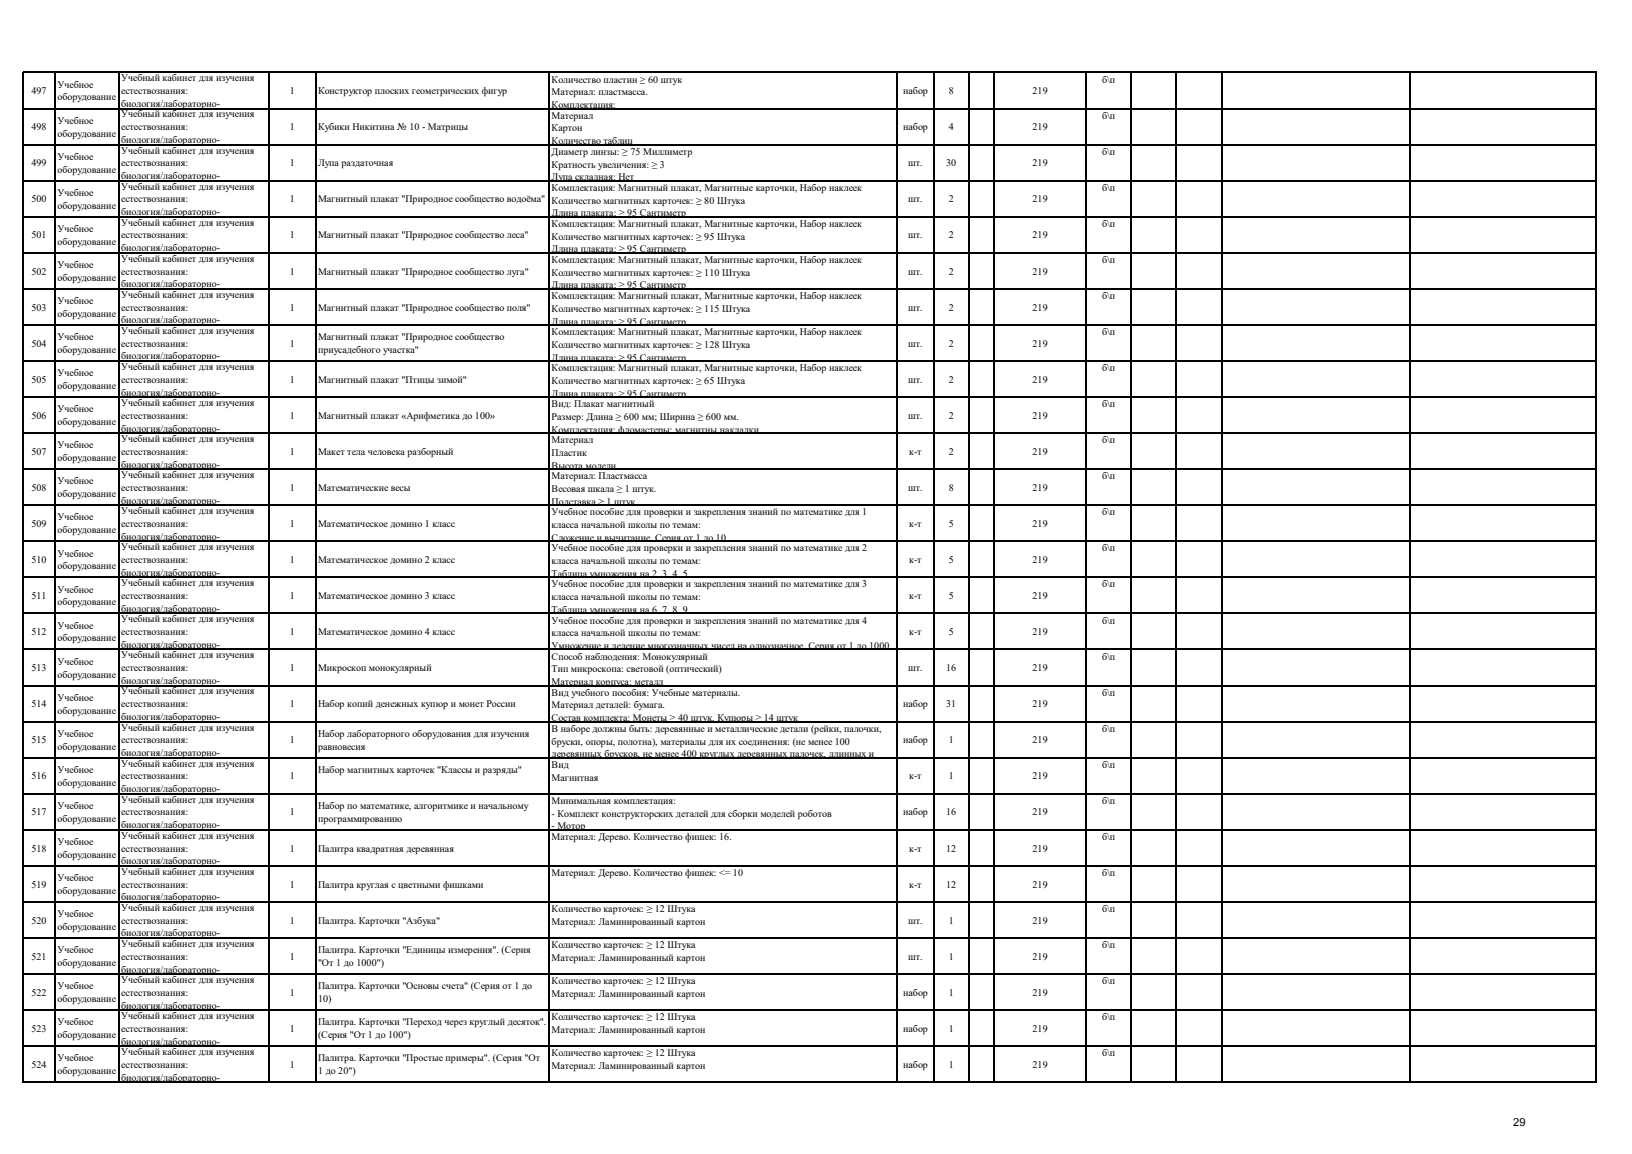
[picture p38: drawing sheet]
<svg xmlns="http://www.w3.org/2000/svg" width="297mm" height="210mm" viewBox="0 0 297 210" stroke-linecap="round" stroke-linejoin="round" font-family="sans-serif">
<defs><g id="words">
<text font-size="2" x="275.4" y="205">29</text>
<g font-size="1.8">
<text x="5.7" y="17.1">497</text>
<text x="10.5" y="16">Учебное</text>
<text x="22.1" y="14.8">Учебный кабинет для изучения</text>
<text x="22.1" y="17.1">естествознания:</text>
<text x="52.8" y="17.1">1</text>
<text x="57.9" y="17.1">Конструктор плоских геометрических фигур</text>
<text x="100.4" y="15">Количество пластин ≥ 60 штук</text>
<text x="100.4" y="17.4">Материал: пластмасса.</text>
<text x="164.4" y="17.1">набор</text>
<text x="172.7" y="17.1">8</text>
<text x="187.9" y="17.1">219</text>
<text x="200.6" y="15">б\п</text>
<text x="5.7" y="23.7">498</text>
<text x="10.5" y="18.3">оборудование</text>
<text x="10.5" y="22.5">Учебное</text>
<text x="22.1" y="19.5">биология/лабораторно-</text>
<text x="22.1" y="21.4">Учебный кабинет для изучения</text>
<text x="22.1" y="23.7">естествознания:</text>
<text x="52.8" y="23.7">1</text>
<text x="57.9" y="23.7">Кубики Никитина № 10 - Матрицы</text>
<text x="100.4" y="19.7">Комплектация:</text>
<text x="100.4" y="21.6">Материал</text>
<text x="100.4" y="23.9">Картон</text>
<text x="164.4" y="23.7">набор</text>
<text x="172.7" y="23.7">4</text>
<text x="187.9" y="23.7">219</text>
<text x="200.6" y="21.6">б\п</text>
<text x="10.5" y="24.9">оборудование</text>
<text x="10.5" y="29.1">Учебное</text>
<text x="22.1" y="26">биология/лабораторно-</text>
<text x="22.1" y="27.9">Учебный кабинет для изучения</text>
<text x="100.4" y="26.3">Количество таблиц</text>
<text x="100.4" y="28.2">Диаметр линзы: ≥ 75 Миллиметр</text>
<text x="200.6" y="28.2">б\п</text>
<text x="5.7" y="30.3">499</text>
<text x="10.5" y="31.4">оборудование</text>
<text x="10.5" y="35.7">Учебное</text>
<text x="22.1" y="30.3">естествознания:</text>
<text x="22.1" y="32.6">биология/лабораторно-</text>
<text x="22.1" y="34.5">Учебный кабинет для изучения</text>
<text x="52.8" y="30.3">1</text>
<text x="57.9" y="30.3">Лупа раздаточная</text>
<text x="100.4" y="30.5">Кратность увеличения: ≥ 3</text>
<text x="100.4" y="32.8">Лупа складная: Нет</text>
<text x="100.4" y="34.7">Комплектация: Магнитный плакат, Магнитные карточки, Набор наклеек</text>
<text x="165.3" y="30.3">шт.</text>
<text x="172.2" y="30.3">30</text>
<text x="187.9" y="30.3">219</text>
<text x="200.6" y="34.7">б\п</text>
<text x="5.7" y="36.8">500</text>
<text x="10.5" y="38">оборудование</text>
<text x="22.1" y="36.8">естествознания:</text>
<text x="22.1" y="39.2">биология/лабораторно-</text>
<text x="22.1" y="41.1">Учебный кабинет для изучения</text>
<text x="52.8" y="36.8">1</text>
<text x="57.9" y="36.8">Магнитный плакат &quot;Природное сообщество водоёма&quot;</text>
<text x="100.4" y="37">Количество магнитных карточек: ≥ 80 Штука</text>
<text x="100.4" y="39.4">Длина плаката: ≥ 95 Сантиметр</text>
<text x="100.4" y="41.3">Комплектация: Магнитный плакат, Магнитные карточки, Набор наклеек</text>
<text x="165.3" y="36.8">шт.</text>
<text x="172.7" y="36.8">2</text>
<text x="187.9" y="36.8">219</text>
<text x="200.6" y="41.3">б\п</text>
<text x="5.7" y="43.4">501</text>
<text x="10.5" y="42.2">Учебное</text>
<text x="10.5" y="44.5">оборудование</text>
<text x="22.1" y="43.4">естествознания:</text>
<text x="22.1" y="45.7">биология/лабораторно-</text>
<text x="22.1" y="47.6">Учебный кабинет для изучения</text>
<text x="52.8" y="43.4">1</text>
<text x="57.9" y="43.4">Магнитный плакат &quot;Природное сообщество леса&quot;</text>
<text x="100.4" y="43.6">Количество магнитных карточек: ≥ 95 Штука</text>
<text x="100.4" y="45.9">Длина плаката: ≥ 95 Сантиметр</text>
<text x="100.4" y="47.8">Комплектация: Магнитный плакат, Магнитные карточки, Набор наклеек</text>
<text x="165.3" y="43.4">шт.</text>
<text x="172.7" y="43.4">2</text>
<text x="187.9" y="43.4">219</text>
<text x="200.6" y="47.8">б\п</text>
<text x="5.7" y="50">502</text>
<text x="10.5" y="48.8">Учебное</text>
<text x="10.5" y="51.1">оборудование</text>
<text x="22.1" y="50">естествознания:</text>
<text x="22.1" y="52.3">биология/лабораторно-</text>
<text x="52.8" y="50">1</text>
<text x="57.9" y="50">Магнитный плакат &quot;Природное сообщество луга&quot;</text>
<text x="100.4" y="50.2">Количество магнитных карточек: ≥ 110 Штука</text>
<text x="100.4" y="52.5">Длина плаката: ≥ 95 Сантиметр</text>
<text x="165.3" y="50">шт.</text>
<text x="172.7" y="50">2</text>
<text x="187.9" y="50">219</text>
<text x="5.7" y="56.5">503</text>
<text x="10.5" y="55.3">Учебное</text>
<text x="10.5" y="57.7">оборудование</text>
<text x="22.1" y="54.2">Учебный кабинет для изучения</text>
<text x="22.1" y="56.5">естествознания:</text>
<text x="22.1" y="58.9">биология/лабораторно-</text>
<text x="52.8" y="56.5">1</text>
<text x="57.9" y="56.5">Магнитный плакат &quot;Природное сообщество поля&quot;</text>
<text x="100.4" y="54.4">Комплектация: Магнитный плакат, Магнитные карточки, Набор наклеек</text>
<text x="100.4" y="56.7">Количество магнитных карточек: ≥ 115 Штука</text>
<text x="100.4" y="59.1">Длина плаката: ≥ 95 Сантиметр</text>
<text x="165.3" y="56.5">шт.</text>
<text x="172.7" y="56.5">2</text>
<text x="187.9" y="56.5">219</text>
<text x="200.6" y="54.4">б\п</text>
<text x="5.7" y="63.1">504</text>
<text x="10.5" y="61.9">Учебное</text>
<text x="10.5" y="64.2">оборудование</text>
<text x="22.1" y="60.8">Учебный кабинет для изучения</text>
<text x="22.1" y="63.1">естествознания:</text>
<text x="22.1" y="65.4">биология/лабораторно-</text>
<text x="52.8" y="63.1">1</text>
<text x="57.9" y="61.9">Магнитный плакат &quot;Природное сообщество</text>
<text x="57.9" y="64.2">приусадебного участка&quot;</text>
<text x="100.4" y="61">Комплектация: Магнитный плакат, Магнитные карточки, Набор наклеек</text>
<text x="100.4" y="63.3">Количество магнитных карточек: ≥ 128 Штука</text>
<text x="100.4" y="65.6">Длина плаката: ≥ 95 Сантиметр</text>
<text x="165.3" y="63.1">шт.</text>
<text x="172.7" y="63.1">2</text>
<text x="187.9" y="63.1">219</text>
<text x="200.6" y="61">б\п</text>
<text x="5.7" y="69.7">505</text>
<text x="10.5" y="68.5">Учебное</text>
<text x="10.5" y="70.8">оборудование</text>
<text x="22.1" y="67.3">Учебный кабинет для изучения</text>
<text x="22.1" y="69.7">естествознания:</text>
<text x="22.1" y="72">биология/лабораторно-</text>
<text x="52.8" y="69.7">1</text>
<text x="57.9" y="69.7">Магнитный плакат &quot;Птицы зимой&quot;</text>
<text x="100.4" y="67.5">Комплектация: Магнитный плакат, Магнитные карточки, Набор наклеек</text>
<text x="100.4" y="69.9">Количество магнитных карточек: ≥ 65 Штука</text>
<text x="165.3" y="69.7">шт.</text>
<text x="172.7" y="69.7">2</text>
<text x="187.9" y="69.7">219</text>
<text x="200.6" y="67.5">б\п</text>
<text x="5.7" y="76.2">506</text>
<text x="10.5" y="75">Учебное</text>
<text x="10.5" y="77.4">оборудование</text>
<text x="22.1" y="73.9">Учебный кабинет для изучения</text>
<text x="22.1" y="76.2">естествознания:</text>
<text x="52.8" y="76.2">1</text>
<text x="57.9" y="76.2">Магнитный плакат «Арифметика до 100»</text>
<text x="100.4" y="72.2">Длина плаката: ≥ 95 Сантиметр</text>
<text x="100.4" y="74.1">Вид: Плакат магнитный</text>
<text x="100.4" y="76.4">Размер: Длина ≥ 600 мм; Ширина ≥ 600 мм.</text>
<text x="165.3" y="76.2">шт.</text>
<text x="172.7" y="76.2">2</text>
<text x="187.9" y="76.2">219</text>
<text x="200.6" y="74.1">б\п</text>
<text x="5.7" y="82.8">507</text>
<text x="10.5" y="81.6">Учебное</text>
<text x="10.5" y="83.9">оборудование</text>
<text x="22.1" y="78.5">биология/лабораторно-</text>
<text x="22.1" y="80.5">Учебный кабинет для изучения</text>
<text x="22.1" y="82.8">естествознания:</text>
<text x="52.8" y="82.8">1</text>
<text x="57.9" y="82.8">Макет тела человека разборный</text>
<text x="100.4" y="78.8">Комплектация: фломастеры; магнитны накладки</text>
<text x="100.4" y="80.7">Материал</text>
<text x="100.4" y="83">Пластик</text>
<text x="165.5" y="82.8">к-т</text>
<text x="172.7" y="82.8">2</text>
<text x="187.9" y="82.8">219</text>
<text x="200.6" y="80.7">б\п</text>
<text x="5.7" y="89.3">508</text>
<text x="10.5" y="88.2">Учебное</text>
<text x="22.1" y="85.1">биология/лабораторно-</text>
<text x="22.1" y="87">Учебный кабинет для изучения</text>
<text x="22.1" y="89.3">естествознания:</text>
<text x="52.8" y="89.3">1</text>
<text x="57.9" y="89.3">Математические весы</text>
<text x="100.4" y="85.3">Высота модели</text>
<text x="100.4" y="87.2">Материал: Пластмасса</text>
<text x="100.4" y="89.6">Весовая шкала ≥ 1 штук.</text>
<text x="165.3" y="89.3">шт.</text>
<text x="172.7" y="89.3">8</text>
<text x="187.9" y="89.3">219</text>
<text x="200.6" y="87.2">б\п</text>
<text x="5.7" y="95.9">509</text>
<text x="10.5" y="90.5">оборудование</text>
<text x="10.5" y="94.7">Учебное</text>
<text x="22.1" y="91.7">биология/лабораторно-</text>
<text x="22.1" y="93.6">Учебный кабинет для изучения</text>
<text x="22.1" y="95.9">естествознания:</text>
<text x="52.8" y="95.9">1</text>
<text x="57.9" y="95.9">Математическое домино 1 класс</text>
<text x="100.4" y="91.9">Подставка ≥ 1 штук.</text>
<text x="100.4" y="93.8">Учебное пособие для проверки и закрепления знаний по математике для 1</text>
<text x="165.5" y="95.9">к-т</text>
<text x="172.7" y="95.9">5</text>
<text x="187.9" y="95.9">219</text>
<text x="200.6" y="93.8">б\п</text>
<text x="10.5" y="97">оборудование</text>
<text x="10.5" y="101.3">Учебное</text>
<text x="22.1" y="98.2">биология/лабораторно-</text>
<text x="22.1" y="100.1">Учебный кабинет для изучения</text>
<text x="100.4" y="96.1">класса начальной школы по темам:</text>
<text x="100.4" y="98.4">Сложение и вычитание. Серия от 1 до 10</text>
<text x="100.4" y="100.3">Учебное пособие для проверки и закрепления знаний по математике для 2</text>
<text x="200.6" y="100.3">б\п</text>
<text x="5.7" y="102.5">510</text>
<text x="10.5" y="103.6">оборудование</text>
<text x="10.5" y="107.8">Учебное</text>
<text x="22.1" y="102.5">естествознания:</text>
<text x="22.1" y="104.8">биология/лабораторно-</text>
<text x="22.1" y="106.7">Учебный кабинет для изучения</text>
<text x="52.8" y="102.5">1</text>
<text x="57.9" y="102.5">Математическое домино 2 класс</text>
<text x="100.4" y="102.7">класса начальной школы по темам:</text>
<text x="100.4" y="105">Таблица умножения на 2, 3, 4, 5</text>
<text x="100.4" y="106.9">Учебное пособие для проверки и закрепления знаний по математике для 3</text>
<text x="165.5" y="102.5">к-т</text>
<text x="172.7" y="102.5">5</text>
<text x="187.9" y="102.5">219</text>
<text x="200.6" y="106.9">б\п</text>
<text x="5.7" y="109">511</text>
<text x="10.5" y="110.2">оборудование</text>
<text x="22.1" y="109">естествознания:</text>
<text x="22.1" y="111.4">биология/лабораторно-</text>
<text x="22.1" y="113.3">Учебный кабинет для изучения</text>
<text x="52.8" y="109">1</text>
<text x="57.9" y="109">Математическое домино 3 класс</text>
<text x="100.4" y="109.2">класса начальной школы по темам:</text>
<text x="100.4" y="111.6">Таблица умножения на 6, 7, 8, 9</text>
<text x="100.4" y="113.5">Учебное пособие для проверки и закрепления знаний по математике для 4</text>
<text x="165.5" y="109">к-т</text>
<text x="172.7" y="109">5</text>
<text x="187.9" y="109">219</text>
<text x="200.6" y="113.5">б\п</text>
<text x="5.7" y="115.6">512</text>
<text x="10.5" y="114.4">Учебное</text>
<text x="10.5" y="116.7">оборудование</text>
<text x="22.1" y="115.6">естествознания:</text>
<text x="22.1" y="117.9">биология/лабораторно-</text>
<text x="22.1" y="119.8">Учебный кабинет для изучения</text>
<text x="52.8" y="115.6">1</text>
<text x="57.9" y="115.6">Математическое домино 4 класс</text>
<text x="100.4" y="115.8">класса начальной школы по темам:</text>
<text x="100.4" y="118.1">Умножение и деление многозначных чисел на однозначное. Серия от 1 до 1000</text>
<text x="165.5" y="115.6">к-т</text>
<text x="172.7" y="115.6">5</text>
<text x="187.9" y="115.6">219</text>
<text x="5.7" y="122.2">513</text>
<text x="10.5" y="121">Учебное</text>
<text x="10.5" y="123.3">оборудование</text>
<text x="22.1" y="122.2">естествознания:</text>
<text x="22.1" y="124.5">биология/лабораторно-</text>
<text x="52.8" y="122.2">1</text>
<text x="57.9" y="122.2">Микроскоп монокулярный</text>
<text x="100.4" y="120">Способ наблюдения: Монокулярный</text>
<text x="100.4" y="122.4">Тип микроскопа: световой (оптический)</text>
<text x="100.4" y="124.7">Материал корпуса: металл</text>
<text x="165.3" y="122.2">шт.</text>
<text x="172.2" y="122.2">16</text>
<text x="187.9" y="122.2">219</text>
<text x="200.6" y="120">б\п</text>
<text x="5.7" y="128.7">514</text>
<text x="10.5" y="127.5">Учебное</text>
<text x="10.5" y="129.9">оборудование</text>
<text x="22.1" y="126.4">Учебный кабинет для изучения</text>
<text x="22.1" y="128.7">естествознания:</text>
<text x="22.1" y="131">биология/лабораторно-</text>
<text x="52.8" y="128.7">1</text>
<text x="57.9" y="128.7">Набор копий денежных купюр и монет России</text>
<text x="100.4" y="126.6">Вид учебного пособия: Учебные материалы.</text>
<text x="100.4" y="128.9">Материал деталей: бумага.</text>
<text x="100.4" y="131.3">Состав комплекта: Монеты ≥ 40 штук. Купюры ≥ 14 штук</text>
<text x="164.4" y="128.7">набор</text>
<text x="172.2" y="128.7">31</text>
<text x="187.9" y="128.7">219</text>
<text x="200.6" y="126.6">б\п</text>
<text x="5.7" y="135.3">515</text>
<text x="10.5" y="134.1">Учебное</text>
<text x="10.5" y="136.4">оборудование</text>
<text x="22.1" y="133">Учебный кабинет для изучения</text>
<text x="22.1" y="135.3">естествознания:</text>
<text x="22.1" y="137.6">биология/лабораторно-</text>
<text x="52.8" y="135.3">1</text>
<text x="57.9" y="134.1">Набор лабораторного оборудования для изучения</text>
<text x="57.9" y="136.4">равновесия</text>
<text x="100.4" y="133.2">В наборе должны быть: деревянные и металлические детали (рейки, палочки,</text>
<text x="100.4" y="135.5">бруски, опоры, полотна), материалы для их соединения: (не менее 100</text>
<text x="100.4" y="137.8">деревянных брусков, не менее 400 круглых деревянных палочек, длинных и</text>
<text x="164.4" y="135.3">набор</text>
<text x="172.7" y="135.3">1</text>
<text x="187.9" y="135.3">219</text>
<text x="200.6" y="133.2">б\п</text>
<text x="5.7" y="141.8">516</text>
<text x="10.5" y="140.7">Учебное</text>
<text x="10.5" y="143">оборудование</text>
<text x="22.1" y="139.5">Учебный кабинет для изучения</text>
<text x="22.1" y="141.8">естествознания:</text>
<text x="52.8" y="141.8">1</text>
<text x="57.9" y="140.7">Набор магнитных карточек &quot;Классы и разряды&quot;</text>
<text x="100.4" y="139.7">Вид</text>
<text x="100.4" y="142.1">Магнитная</text>
<text x="165.5" y="141.8">к-т</text>
<text x="172.7" y="141.8">1</text>
<text x="187.9" y="141.8">219</text>
<text x="200.6" y="139.7">б\п</text>
<text x="5.7" y="148.4">517</text>
<text x="10.5" y="147.2">Учебное</text>
<text x="10.5" y="149.5">оборудование</text>
<text x="22.1" y="144.2">биология/лабораторно-</text>
<text x="22.1" y="146.1">Учебный кабинет для изучения</text>
<text x="22.1" y="148.4">естествознания:</text>
<text x="52.8" y="148.4">1</text>
<text x="57.9" y="147.2">Набор по математике, алгоритмике и начальному</text>
<text x="57.9" y="149.5">программированию</text>
<text x="100.4" y="146.3">Минимальная комплектация:</text>
<text x="100.4" y="148.6">- Комплект конструкторских деталей для сборки моделей роботов</text>
<text x="164.4" y="148.4">набор</text>
<text x="172.2" y="148.4">16</text>
<text x="187.9" y="148.4">219</text>
<text x="200.6" y="146.3">б\п</text>
<text x="5.7" y="155">518</text>
<text x="10.5" y="153.8">Учебное</text>
<text x="22.1" y="150.7">биология/лабораторно-</text>
<text x="22.1" y="152.6">Учебный кабинет для изучения</text>
<text x="22.1" y="155">естествознания:</text>
<text x="52.8" y="155">1</text>
<text x="57.9" y="155">Палитра квадратная деревянная</text>
<text x="100.4" y="150.9">- Мотор</text>
<text x="100.4" y="152.8">Материал: Дерево. Количество фишек: 16.</text>
<text x="165.5" y="155">к-т</text>
<text x="172.2" y="155">12</text>
<text x="187.9" y="155">219</text>
<text x="200.6" y="152.8">б\п</text>
<text x="5.7" y="161.5">519</text>
<text x="10.5" y="156.1">оборудование</text>
<text x="10.5" y="160.4">Учебное</text>
<text x="22.1" y="157.3">биология/лабораторно-</text>
<text x="22.1" y="159.2">Учебный кабинет для изучения</text>
<text x="22.1" y="161.5">естествознания:</text>
<text x="52.8" y="161.5">1</text>
<text x="57.9" y="161.5">Палитра круглая с цветными фишками</text>
<text x="100.4" y="159.4">Материал: Дерево. Количество фишек: &lt;= 10</text>
<text x="165.5" y="161.5">к-т</text>
<text x="172.2" y="161.5">12</text>
<text x="187.9" y="161.5">219</text>
<text x="200.6" y="159.4">б\п</text>
<text x="10.5" y="162.7">оборудование</text>
<text x="10.5" y="166.9">Учебное</text>
<text x="22.1" y="163.9">биология/лабораторно-</text>
<text x="22.1" y="165.8">Учебный кабинет для изучения</text>
<text x="100.4" y="166">Количество карточек: ≥ 12 Штука</text>
<text x="200.6" y="166">б\п</text>
<text x="5.7" y="168.1">520</text>
<text x="10.5" y="169.2">оборудование</text>
<text x="10.5" y="173.5">Учебное</text>
<text x="22.1" y="168.1">естествознания:</text>
<text x="22.1" y="170.4">биология/лабораторно-</text>
<text x="22.1" y="172.3">Учебный кабинет для изучения</text>
<text x="52.8" y="168.1">1</text>
<text x="57.9" y="168.1">Палитра. Карточки &quot;Азбука&quot;</text>
<text x="57.9" y="173.5">Палитра. Карточки &quot;Единицы измерения&quot;. (Серия</text>
<text x="100.4" y="168.3">Материал: Ламинированный картон</text>
<text x="100.4" y="172.5">Количество карточек: ≥ 12 Штука</text>
<text x="165.3" y="168.1">шт.</text>
<text x="172.7" y="168.1">1</text>
<text x="187.9" y="168.1">219</text>
<text x="200.6" y="172.5">б\п</text>
<text x="5.7" y="174.7">521</text>
<text x="10.5" y="175.8">оборудование</text>
<text x="22.1" y="174.7">естествознания:</text>
<text x="22.1" y="177">биология/лабораторно-</text>
<text x="22.1" y="178.9">Учебный кабинет для изучения</text>
<text x="52.8" y="174.7">1</text>
<text x="57.9" y="175.8">&quot;От 1 до 1000&quot;)</text>
<text x="100.4" y="174.9">Материал: Ламинированный картон</text>
<text x="100.4" y="179.1">Количество карточек: ≥ 12 Штука</text>
<text x="165.3" y="174.7">шт.</text>
<text x="172.7" y="174.7">1</text>
<text x="187.9" y="174.7">219</text>
<text x="200.6" y="179.1">б\п</text>
<text x="5.7" y="181.2">522</text>
<text x="10.5" y="180">Учебное</text>
<text x="10.5" y="182.4">оборудование</text>
<text x="22.1" y="181.2">естествознания:</text>
<text x="22.1" y="183.5">биология/лабораторно-</text>
<text x="22.1" y="185.5">Учебный кабинет для изучения</text>
<text x="52.8" y="181.2">1</text>
<text x="57.9" y="180">Палитра. Карточки &quot;Основы счета&quot; (Серия от 1 до</text>
<text x="57.9" y="182.4">10)</text>
<text x="100.4" y="181.4">Материал: Ламинированный картон</text>
<text x="100.4" y="185.7">Количество карточек: ≥ 12 Штука</text>
<text x="164.4" y="181.2">набор</text>
<text x="172.7" y="181.2">1</text>
<text x="187.9" y="181.2">219</text>
<text x="200.6" y="185.7">б\п</text>
<text x="5.7" y="187.8">523</text>
<text x="10.5" y="186.6">Учебное</text>
<text x="10.5" y="188.9">оборудование</text>
<text x="22.1" y="187.8">естествознания:</text>
<text x="22.1" y="190.1">биология/лабораторно-</text>
<text x="52.8" y="187.8">1</text>
<text x="57.9" y="186.6">Палитра. Карточки &quot;Переход через круглый десяток&quot;.</text>
<text x="57.9" y="188.9">(Серия &quot;От 1 до 100&quot;)</text>
<text x="100.4" y="188">Материал: Ламинированный картон</text>
<text x="164.4" y="187.8">набор</text>
<text x="172.7" y="187.8">1</text>
<text x="187.9" y="187.8">219</text>
<text x="5.7" y="194.3">524</text>
<text x="10.5" y="193.2">Учебное</text>
<text x="10.5" y="195.5">оборудование</text>
<text x="22.1" y="192">Учебный кабинет для изучения</text>
<text x="22.1" y="194.3">естествознания:</text>
<text x="22.1" y="196.7">биология/лабораторно-</text>
<text x="52.8" y="194.3">1</text>
<text x="57.9" y="193.2">Палитра. Карточки &quot;Простые примеры&quot;. (Серия &quot;От</text>
<text x="57.9" y="195.5">1 до 20&quot;)</text>
<text x="100.4" y="192.2">Количество карточек: ≥ 12 Штука</text>
<text x="100.4" y="194.6">Материал: Ламинированный картон</text>
<text x="164.4" y="194.3">набор</text>
<text x="172.7" y="194.3">1</text>
<text x="187.9" y="194.3">219</text>
<text x="200.6" y="192.2">б\п</text>
</g>
</g></defs>
<g fill="none" stroke="#000" stroke-width=".21">
<path d="M4.2 13.1v184M4.3 13.2h286.3M4.3 19.7h286.3M10.1 13.3v183.8M21.7 13.3v183.8M48.9 13.3v183.8M57.5 13.3v183.8M100 13.3v183.8M163.3 13.3v183.8M169.9 13.3v183.8M176.3 13.3v183.8M180.9 13.3v183.8"/>
<path d="M197.7 13.3v183.8M205.8 13.3v183.8M214 13.3v183.8M222.3 13.3v183.8M256.6 13.3v183.8M290.5 13.3v183.8M4.3 26.3h286.3M4.3 32.9h286.3M4.3 39.4h286.3M4.3 46h286.3M4.3 52.6h286.3M4.3 59.1h286.3"/>
<path d="M4.3 65.7h286.3M4.3 72.3h286.3M4.3 78.8h286.3M4.3 85.4h286.3M4.3 91.9h286.3M4.3 98.5h286.3M4.3 105.1h286.3M4.3 111.6h286.3M4.3 118.2h286.3M4.3 124.8h286.3M4.3 131.3h286.3M4.3 137.9h286.3"/>
<path d="M4.3 144.4h286.3M4.3 151h286.3M4.3 157.6h286.3M4.3 164.1h286.3M4.3 170.7h286.3M4.3 177.3h286.3M4.3 183.8h286.3M4.3 190.4h286.3M4.3 196.9h286.3"/>
</g>
<use href="#words"/>
</svg>
